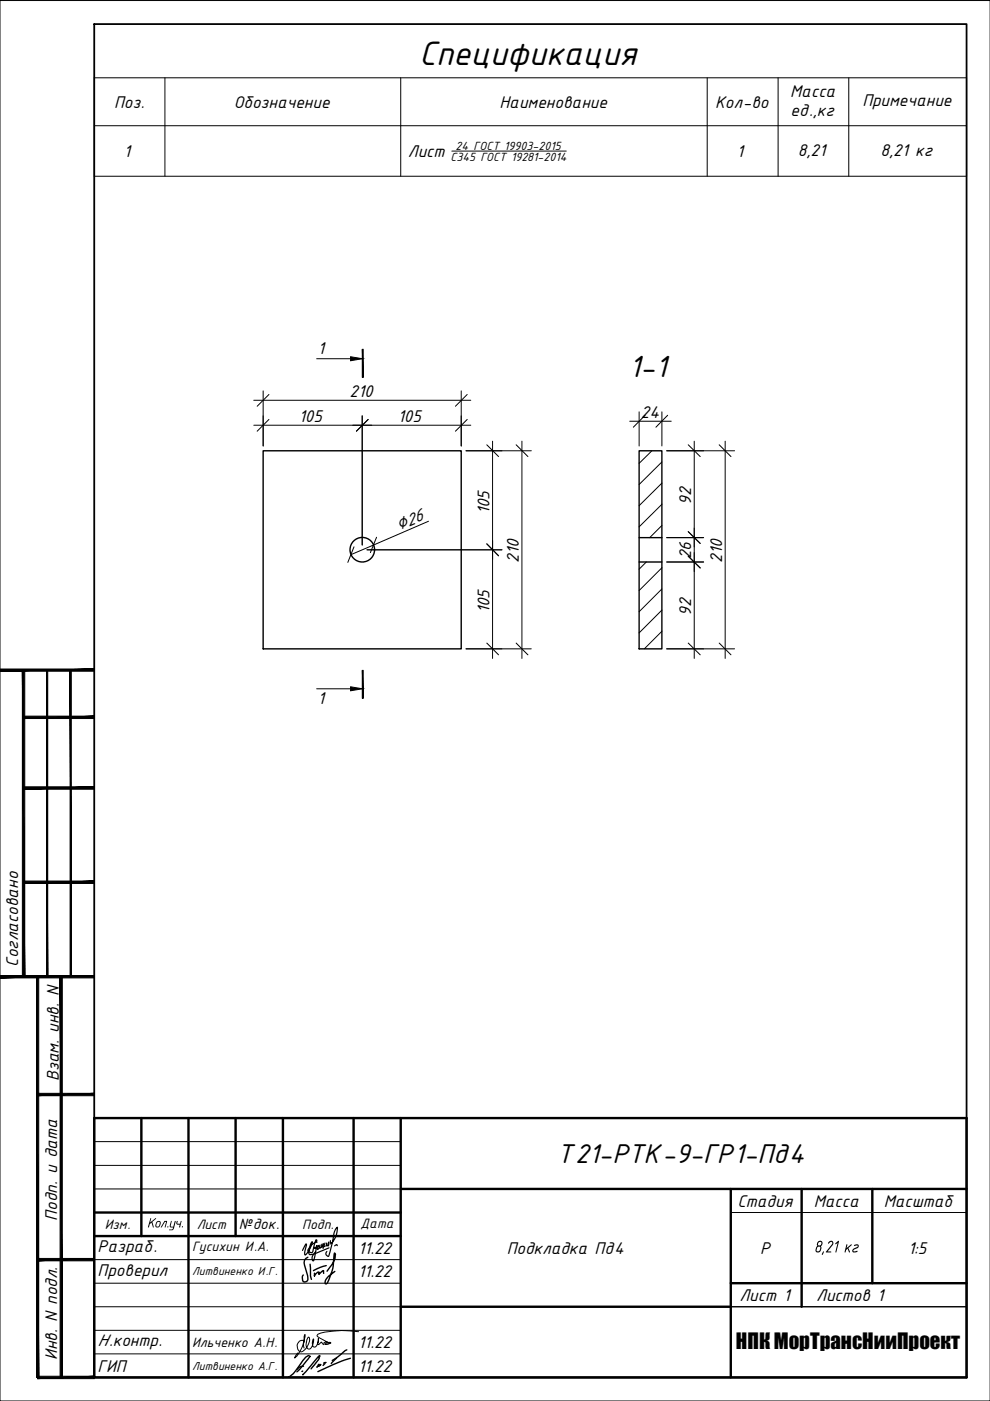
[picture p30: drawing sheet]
<svg xmlns="http://www.w3.org/2000/svg" width="210mm" height="297mm" viewBox="0 0 210 297" stroke-linecap="round" stroke-linejoin="round" font-family="sans-serif">
<defs><g id="words">
<text font-size="7.8" x="88.9" y="13.7">Спецификация</text>
<text font-size="7" x="133.3" y="79.8">1-1</text>
<text font-size="6.2" x="118.1" y="246.6">Т21-РТК-9-ГР1-Пд4</text>
<text font-size="4.4" x="156" y="286.1">НПК МорТрансНииПроект</text>
<g font-size="3.9">
<text x="24.2" y="22.8">Поз.</text>
<text x="49.6" y="22.8">Обозначение</text>
<text x="105.9" y="22.8">Наименование</text>
<text x="151.6" y="22.8">Кол-во</text>
<text x="167.6" y="20.5">Масса</text>
<text x="182.8" y="22.4">Примечание</text>
<text x="167.6" y="24.7">ед.,кг</text>
<text x="26.2" y="33.3">1</text>
<text x="86.5" y="33.3">Лист</text>
<text x="156.3" y="33.3">1</text>
<text x="169.2" y="33">8,21</text>
<text x="186.7" y="33">8,21 кг</text>
<text x="67.4" y="75.1">1</text>
<text x="63.3" y="89.5">105</text>
<text x="74.1" y="84.3">210</text>
<text x="84.3" y="89.5">105</text>
<text x="135.9" y="88.7">24</text>
<text x="146.6" y="107" transform="rotate(-90 146.6 107)">92</text>
<text x="84.5" y="112.6" transform="rotate(-23 84.5 112.6)">∅26</text>
<text x="103.8" y="109" transform="rotate(-90 103.8 109)">105</text>
<text x="110" y="119.3" transform="rotate(-90 110 119.3)">210</text>
<text x="146.6" y="118.6" transform="rotate(-90 146.6 118.6)">26</text>
<text x="153.1" y="119.3" transform="rotate(-90 153.1 119.3)">210</text>
<text x="103.8" y="130" transform="rotate(-90 103.8 130)">105</text>
<text x="146.6" y="130.6" transform="rotate(-90 146.6 130.6)">92</text>
<text x="67.4" y="149.2">1</text>
<text x="3.9" y="205" transform="rotate(-90 3.9 205)">Согласовано</text>
<text x="12.4" y="229.2" transform="rotate(-90 12.4 229.2)">Взам. инв. N</text>
<text x="156.3" y="255.8">Стадия</text>
<text x="172.6" y="255.8">Масса</text>
<text x="187.4" y="255.8">Масштаб</text>
<text x="12.1" y="258.8" transform="rotate(-90 12.1 258.8)">Подп. и дата</text>
<text x="20.7" y="265.5">Разраб.</text>
<text x="75.9" y="265.8">11.22</text>
<text x="107.4" y="265.8">Подкладка Пд4</text>
<text x="161.2" y="265.8">P</text>
<text x="172.6" y="265.5">8,21</text>
<text x="178.8" y="265.5">кг</text>
<text x="192.5" y="265.8">1:5</text>
<text x="20.7" y="270.5">Проверил</text>
<text x="75.9" y="270.8">11.22</text>
<text x="156.8" y="275.8">Лист 1</text>
<text x="173.1" y="275.8">Листов 1</text>
<text x="20.7" y="285.4">Н.контр.</text>
<text x="75.9" y="285.8">11.22</text>
<text x="12.1" y="288.3" transform="rotate(-90 12.1 288.3)">Инв. N подл.</text>
<text x="20.7" y="290.8">ГИП</text>
<text x="75.9" y="290.8">11.22</text>
</g>
<text font-size="3.4" x="50.6" y="260.7">№док.</text>
<g font-size="3.1">
<text x="22.2" y="260.5">Изм.</text>
<text x="31.2" y="260.3">Кол .уч .</text>
<text x="41.7" y="260.5">Лист</text>
<text x="64.1" y="260.5">Подп.</text>
<text x="76.4" y="260.4">Дата</text>
<text x="40.7" y="265.2">Гусихин И.А.</text>
<text x="40.7" y="285.6">Ильченко А.Н.</text>
</g>
<g font-size="2.7">
<text x="95.5" y="34.1">С345 ГОСТ 19281-2014</text>
<text x="96.6" y="31.7">24 ГОСТ 19903-2015</text>
</g>
<g font-size="2.6">
<text x="40.8" y="270.4">Литвиненко И.Г.</text>
<text x="40.8" y="290.4">Литвиненко А.Г.</text>
</g>
</g></defs>
<!-- layer: Layer1 -->
<g fill="none" stroke="#000" stroke-width=".3">
<path d="M55.8 95.6h42v42h-42zM135.5 95.6h4.8v42h-4.8zM135.5 119.2h4.8M135.5 114h4.8"/>
<circle cx="76.8" cy="116.6" r="2.6"/>
</g>
<g fill="none" stroke="#000" stroke-width=".21">
<path d="M20 16.5h184.9v20.9h-184.9zM35 16.5v20.9M85 16.5v20.9M149.9 16.5v20.9M165 16.5v20.9M180 16.5v20.9M20 26.7h184.9M95.8 32h24.3M67.1 76.1h7.2M53.8 84.9h46M53.8 90.2h46M55.8 82.9v11.7"/>
<path d="M76.8 88.2v27.4M97.8 82.9v11.7M98.8 95.6h13.8M104.4 93.5v46.1M110.7 93.5v46.1M133.5 89.3h8.8M135.5 87.3v7.3M138.2 95.6l-2.7 2.6M140.3 87.3v7.3M140.3 97.9l-4.8 4.8M141.4 95.6h14.3M147.2 93.5v46.1"/>
<path d="M153.8 93.5v46.1M77.8 116.6h28.6M90.8 110.5l-16.4 7.1M137 119.2l-1.5 1.5M140.3 111.4l-2.5 2.6M140.3 102.4l-4.8 4.8M140.3 106.9l-4.8 4.8M141.4 114h7.8M141.4 119.2h7.8M98.8 137.6h13.8M140.3 133.8l-3.7 3.8M140.3 120.4l-4.8 4.8"/>
<path d="M140.3 124.9l-4.8 4.8M140.3 129.4l-4.8 4.8M141.4 137.6h14.3M67.1 146h7.2"/>
</g>
<!-- layer: 0 -->
<g fill="none" stroke="#000" stroke-width=".21">
<path d="M76.8 74.1v5.9M77 74.1v5.9M57 83.6l-2.5 2.5M57 88.9l-2.5 2.5M78.1 88.9l-2.5 2.5M99.1 83.6l-2.5 2.5M99.1 88.9l-2.5 2.5M103.2 94.3l2.5 2.5M109.4 94.3l2.5 2.5M136.8 88l-2.5 2.6M141.6 88l-2.5 2.6M145.9 94.3l2.6 2.5"/>
<path d="M152.5 94.3l2.5 2.5M75.1 115.9l-1.4 3.3M79.8 113.9l-1.3 3.3M103.2 115.3l2.5 2.5M145.9 112.7l2.6 2.5M145.9 117.9l2.6 2.5M103.2 136.3l2.5 2.5M109.4 136.3l2.5 2.5M145.9 136.3l2.6 2.5M152.5 136.3l2.5 2.5M76.8 142.1v5.9h.2v-5.9"/>
</g>
<g fill="#000" stroke="#000" stroke-width=".21">
<path d="M76.8 74.1l.2 5.9v-5.9zM76.8 74.1l.2 5.9h-.2z"/>
<path d="M76.8 142.1l.2 5.9v-5.9zM76.8 142.1l.2 5.9h-.2z"/>
</g>
<path d="M74.3 75.6l2.5 .5-2.5 .4zM74.3 145.6l2.5 .4-2.5 .5z" fill="#000" stroke="#000" stroke-width=".21"/>
<path d="M0 .1h209.9v296.9h-209.9z" fill="none" stroke="#000" stroke-width=".21"/>
<path d="M20 5.1h184.9v286.9h-184.9z" fill="none" stroke="#000" stroke-width=".38"/>
<g fill="#000" stroke="#000" stroke-width=".21">
<path d="M0 141.8v.5l20-.5zM0 142.3l20-.5v.5z"/>
<path d="M5 151.8v.5l15-.5zM5 152.3l15-.5v.5z"/>
<path d="M5 166.8v.5l15-.5zM5 167.3l15-.5v.5z"/>
<path d="M5 187.3h15v-.5zM5 186.8h15l-15 .5z"/>
<path d="M0 206.8v.5l20-.5zM0 207.3l20-.5v.5z"/>
<path d="M4.7 142.1v65h.5zM4.7 142.1h.5v65z"/>
<path d="M9.9 142.1v65h.2zM9.9 142.1h.2v65z"/>
<path d="M14.9 142.1v65h.2zM14.9 142.1h.2v65z"/>
<path d="M8 232.3h12v-.5zM8 231.8h12l-12 .5z"/>
<path d="M8 267.3h12v-.5zM8 266.8h12l-12 .5z"/>
<path d="M7.7 207.1v84.9h.5zM7.7 207.1h.5v84.9z"/>
<path d="M12.7 207.1v84.9h.5zM12.7 207.1h.5v84.9z"/>
<path d="M8 292.3h12v-.5zM8 291.8h12l-12 .5z"/>
</g>
<path d="M175.6 263.4l.5-.3a.55 .55 0 0 1 .6 .3 .55 .55 0 0 1-.2 .7l-1 1.2h.7v.2h-1.1v-.1l1.2-1.5a.34 .34 0 0 0 0-.6 .34 .34 0 0 0-.5 .3l-.2 .1zM177.1 263.6l.7-.6 .1 .1-.6 2.4-.2-.1 .5-1.9-.4 .3z" fill="#000"/>
<g fill="none" stroke="#000" stroke-width=".51">
<path d="M20 237.1h184.9v54.9h-184.9zM30 237.1v25M40 237.1v54.9M50 237.1v25M60 237.1v54.9M75 237.1v54.9M85 237.1v54.9M20 257.1h65M85 252.1h119.9M154.9 252.1v39.9M170 252.1v25M185 252.1v20"/>
<path d="M20 262.1h65M85 277.1h69.9M154.9 272.1h50"/>
</g>
<path d="M20 242h65M20 247.1h65M20 252.1h65M154.9 257.1h50M20 267.1h65M20 272.1h65M20 277.1h65M20 282.1h65M20 287h65" fill="none" stroke="#000" stroke-width=".21"/>
<path d="M154.9 277.1h50" fill="none" stroke="#000" stroke-width=".3"/>
<!-- layer: 0 -->
<g fill="none" stroke="#000" stroke-width=".25">
<path d="M66.5 264.7l.1-.3 .3 .3 .3-.6-.7 3.2-.2-.1a1.56 1.56 0 0 1 .6-1.8M67.1 263.3l.1-.3-.1-.2a2.44 2.44 0 0 0-.6 1.7l-.2 1h-.6M67.2 263.4a2.41 2.41 0 0 0-1.9 1.8l.4 .3M67.8 264.3l-.4 .6a.49 .49 0 0 1 .2-.8v.3M67.9 264l-.1 .7a.76 .76 0 0 0 .5-.9l-.1 .7 .3-.4M68.5 263.6l.2 .6 .1 .1 .2-.2M68.9 263.6l-.4 1.1M69.6 263.7v.4l.1-.1M69.7 263.3l-.1 .6-.3 .3v-.6M69.8 264.6l-3.2 1.3-.9 .1a2.66 2.66 0 0 1 .4-2.6l.1-.1a5.6 5.6 0 0 1-1.3 2.6l-.2 .2a2.73 2.73 0 0 1 .3-2.1l-.1-.3-.8 1.4M70 263.3l.2 .3a3.9 3.9 0 0 0 1.3-3.4l-.6 1.1-1 4.2-.2 .8h-.2a.6 .6 0 0 1-.2-1M70.1 263l-.1 .8"/>
<path d="M71.5 264.1l-.2-.2-.3 .2"/>
</g>
<g fill="none" stroke="#000" stroke-width=".3">
<path d="M65.3 266.6l-.4 .2-.4 .6a7 7 0 0 0 .7 3.1 .97 .97 0 0 1-.2 1.2 .53 .53 0 0 1-.6 .1 .53 .53 0 0 1-.3-.5v-.8l.2-.2M65.7 268l.1 .8a4.5 4.5 0 0 0 .2 2.5M66.7 269.9v.6l.7-.8h.2v.5l.9-.8 .1 .6M69.2 268.3l-1.4 .5-1.3 .6M69.3 269.5l.7-.9a2.93 2.93 0 0 0 1-2.9l-.1 .2a11.4 11.4 0 0 1-1.7 6.3l-.3-.1a1.75 1.75 0 0 1 .8-1.6l1.3-.9M64.2 290.7l-.2 .1M64.3 289.7l-.8 .2-.5 .4M65.6 287.5a1.56 1.56 0 0 0-1.4 .9l-.3 .6a7.5 7.5 0 0 1-2.7 3v-.1M65.8 287.6l-2.9 3.3M67.5 289.4l.1-.2-.4 .6M67.6 287.9l.2-.5-.4 .3-2.5 3.1-.7 .6M67.6 289.6l.4-.3-.8 .5"/>
<path d="M67.7 288l-1.7 2.2M68.9 289.1l-.4 .4M69.1 288.9l-.4 .1v.1M71.4 287.9l-1.2 1.2M73.5 286.2l-3.1 2.2M74.3 288l-2 .6-4.9 2.2"/>
</g>
<path d="M64.5 285.8l-.2-.6 .2-1.8 .2-.5a8.4 8.4 0 0 1-2 4.8l-.2 .2 .7-1.1M64.6 284.6a.69 .69 0 0 0-1.1-.3 1.31 1.31 0 0 0 .4 2.3 3 3 0 0 0 1.7-3l-.2-.1a2.3 2.3 0 0 0-.2 2.4l.2 .1a1.39 1.39 0 0 0 1.1-1.4v-.7a1.35 1.35 0 0 0 .1 1.7h.1a1.86 1.86 0 0 0 .8-1.8l-.1 1.1 .1 .2 .7-.5 .4 .5M69.5 284.6l.3 .2-.9 .3 .2-.3 .5-.2M76 282.3a19.1 19.1 0 0 0-8.6 .6l-.1 .4 .5 .4 2 1.1h.2l.1-.1a1.59 1.59 0 0 0-1.4 .1v.2" fill="none" stroke="#000" stroke-width=".21"/>
<use href="#words"/>
</svg>
